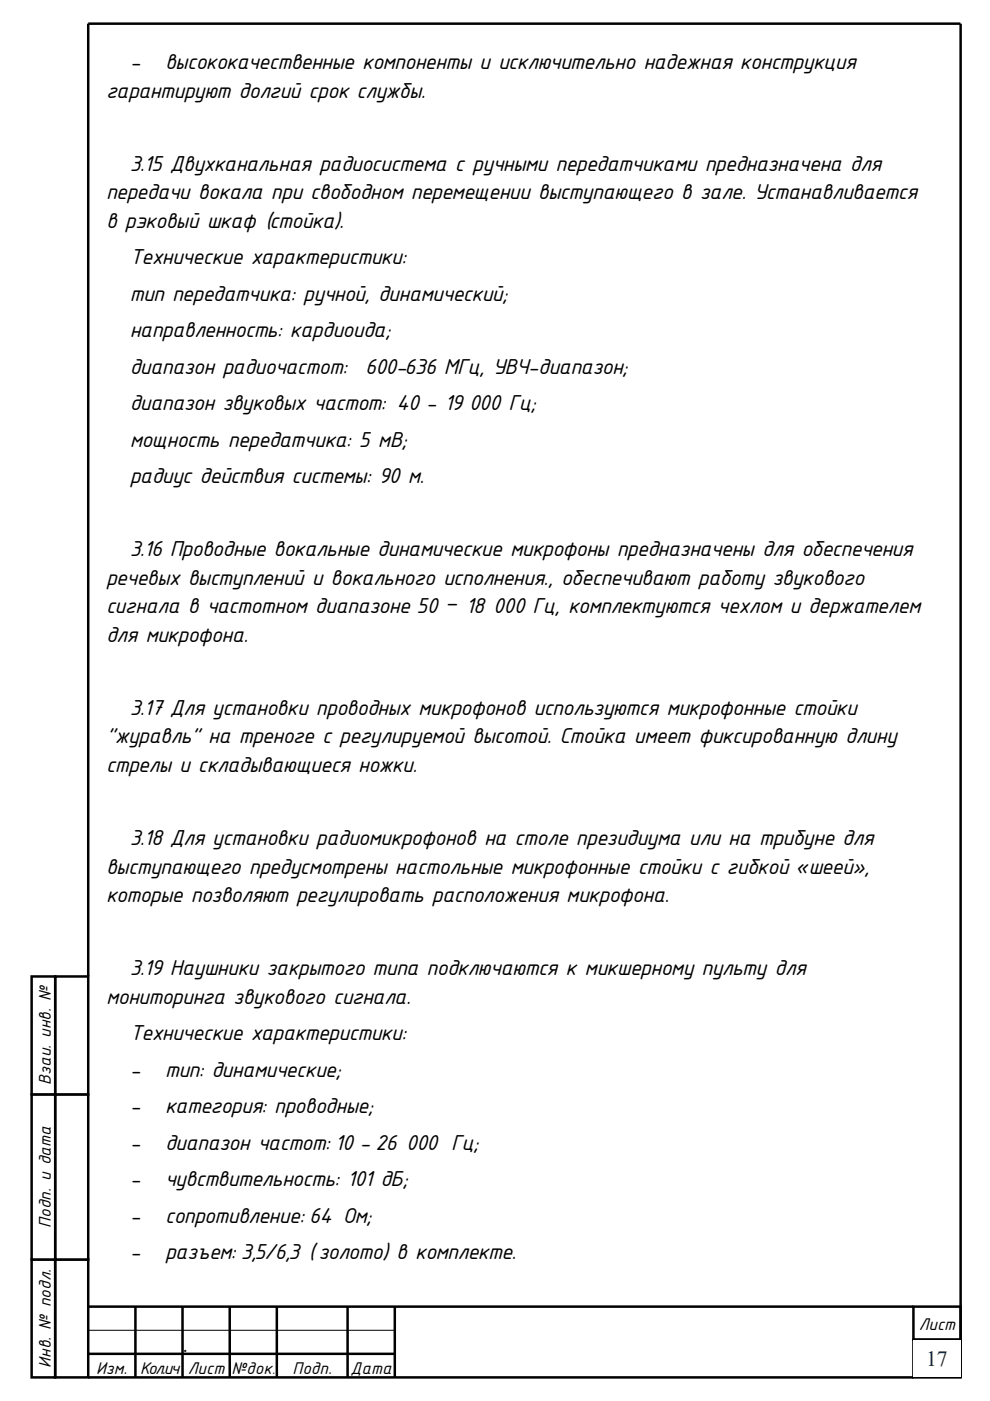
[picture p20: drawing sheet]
<svg xmlns="http://www.w3.org/2000/svg" width="210mm" height="297mm" viewBox="0 0 210 297" stroke-linecap="round" stroke-linejoin="round" font-family="sans-serif">
<defs><g id="words">
<g font-size="4.9">
<text x="27.5" y="14.6">-</text>
<text x="35" y="14.6">высококачественные компоненты и исключительно надежная конструкция</text>
<text x="22.5" y="20.7">гарантируют долгий срок службы.</text>
<text x="27.5" y="36.2">3.15 Двухканальная радиосистема с ручными передатчиками предназначена для</text>
<text x="22.5" y="42.2">передачи вокала при свободном перемещении выступающего в зале. Устанавливается</text>
<text x="22.5" y="48.3">в рэковый шкаф (стойка).</text>
<text x="27.5" y="56">Технические характеристики:</text>
<text x="27.5" y="63.8">тип передатчика: ручной, динамический;</text>
<text x="27.5" y="71.5">направленность: кардиоида;</text>
<text x="27.5" y="79.2">диапазон радиочастот:</text>
<text x="77.5" y="79.2">600-636 МГц, УВЧ-диапазон;</text>
<text x="27.5" y="87">диапазон звуковых частот: 40 - 19 000 Гц;</text>
<text x="27.5" y="94.7">мощность передатчика: 5 мВ;</text>
<text x="27.5" y="102.5">радиус действия системы: 90 м.</text>
<text x="27.5" y="118">3.16 Проводные вокальные динамические микрофоны предназначены для обеспечения</text>
<text x="22.5" y="124">речевых выступлений и вокального исполнения., обеспечивают работу звукового</text>
<text x="22.5" y="130">сигнала в частотном диапазоне 50 – 18 000 Гц, комплектуются чехлом и держателем</text>
<text x="22.5" y="136.1">для микрофона.</text>
<text x="27.5" y="151.6">3.17 Для установки проводных микрофонов используются микрофонные стойки</text>
<text x="22.5" y="157.6">&quot;журавль&quot; на треноге с регулируемой высотой. Стойка имеет фиксированную длину</text>
<text x="22.5" y="163.7">стрелы и складывающиеся ножки.</text>
<text x="27.5" y="179.2">3.18 Для установки радиомикрофонов на столе президиума или на трибуне для</text>
<text x="22.5" y="185.2">выступающего предусмотрены настольные микрофонные стойки с гибкой «шеей»,</text>
<text x="22.5" y="191.3">которые позволяют регулировать расположения микрофона.</text>
<text x="27.5" y="206.7">3.19 Наушники закрытого типа подключаются к микшерному пульту для</text>
<text x="22.5" y="212.8">мониторинга звукового сигнала.</text>
<text x="27.5" y="220.5">Технические характеристики:</text>
<text x="27.5" y="228.3">-</text>
<text x="35" y="228.3">тип: динамические;</text>
<text x="27.5" y="236">-</text>
<text x="35" y="236">категория: проводные;</text>
<text x="27.5" y="243.8">-</text>
<text x="35" y="243.8">диапазон частот: 10 - 26 000 Гц;</text>
<text x="27.5" y="251.5">-</text>
<text x="35" y="251.5">чувствительность: 101 дБ;</text>
<text x="27.5" y="259.2">-</text>
<text x="35" y="259.2">сопротивление: 64 Ом;</text>
<text x="27.5" y="267">-</text>
<text x="35" y="267">разъем: 3,5/6,3 (золото) в комплекте.</text>
</g>
<text font-size="4.6" fill="#0f243e" x="196.4" y="289.6">17</text>
<text font-size="4.2" x="38.8" y="286.6">.</text>
<g font-size="3.9">
<text x="10.8" y="230" transform="rotate(-90 10.8 230)">Взаи. инв. №</text>
<text x="10.8" y="260.3" transform="rotate(-90 10.8 260.3)">Подп. и дата</text>
<text x="194.9" y="282.1">Лист</text>
<text x="10.8" y="289.9" transform="rotate(-90 10.8 289.9)">Инв. № подл.</text>
<text x="20.4" y="291.4">Изм.</text>
<text x="29.7" y="291.4">Кол.ич</text>
<text x="39.8" y="291.4">Лист</text>
<text x="49.1" y="291.4">№док</text>
<text x="62.1" y="291.4">Подп.</text>
<text x="74.3" y="291.4">Дата</text>
</g>
<text font-size="3.2" x="57.7" y="291.4">.</text>
</g></defs>
<path d="M18.7 282h10v5h-10zM18.7 287h10v5h-10zM28.7 282h10v5h-10zM28.7 287h10v5h-10zM48.7 282h10v5h-10zM48.7 287h10v5h-10zM58.7 282h15v5h-15zM58.7 287h15v5h-15zM73.7 282h10v5h-10zM73.7 287h10v5h-10z" fill="none" stroke="#000" stroke-width=".21"/>
<path d="M193.7 277h10.1v7h-10.1zM193.7 284h10.1v8h-10.1z" fill="none" stroke="#000" stroke-width=".53"/>
<path d="M11.7 267h7v25h-7z" fill="#fff"/>
<path d="M6.7 267h5v25h-5zM11.7 267h7v25h-7z" fill="none" stroke="#000" stroke-width=".53"/>
<path d="M11.7 232.1h7v34.9h-7z" fill="#fff"/>
<path d="M11.7 232h7v35h-7z" fill="none" stroke="#000" stroke-width=".53"/>
<path d="M6.7 232.1h5v34.9h-5z" fill="#fff"/>
<path d="M6.7 232h5v35h-5z" fill="none" stroke="#000" stroke-width=".53"/>
<path d="M11.7 207h7v25h-7z" fill="#fff"/>
<path d="M11.7 207h7v25h-7z" fill="none" stroke="#000" stroke-width=".53"/>
<path d="M6.7 207h5v25h-5z" fill="#fff"/>
<path d="M203.7 5h-185v202M203.8 5v287M6.7 207h5v25h-5zM18.7 277h175M28.7 277v15M38.7 277v15M48.7 277v15M58.7 277v15M73.7 277v15M83.7 277v15M18.7 287h65M18.7 292h175" fill="none" stroke="#000" stroke-width=".53"/>
<path d="M38.7 282h10v5h-10zM38.7 287h10v5h-10z" fill="none" stroke="#000" stroke-width=".21"/>
<path d="M193.7 284h10v7.8h-10z" fill="#fff"/>
<use href="#words"/>
</svg>
